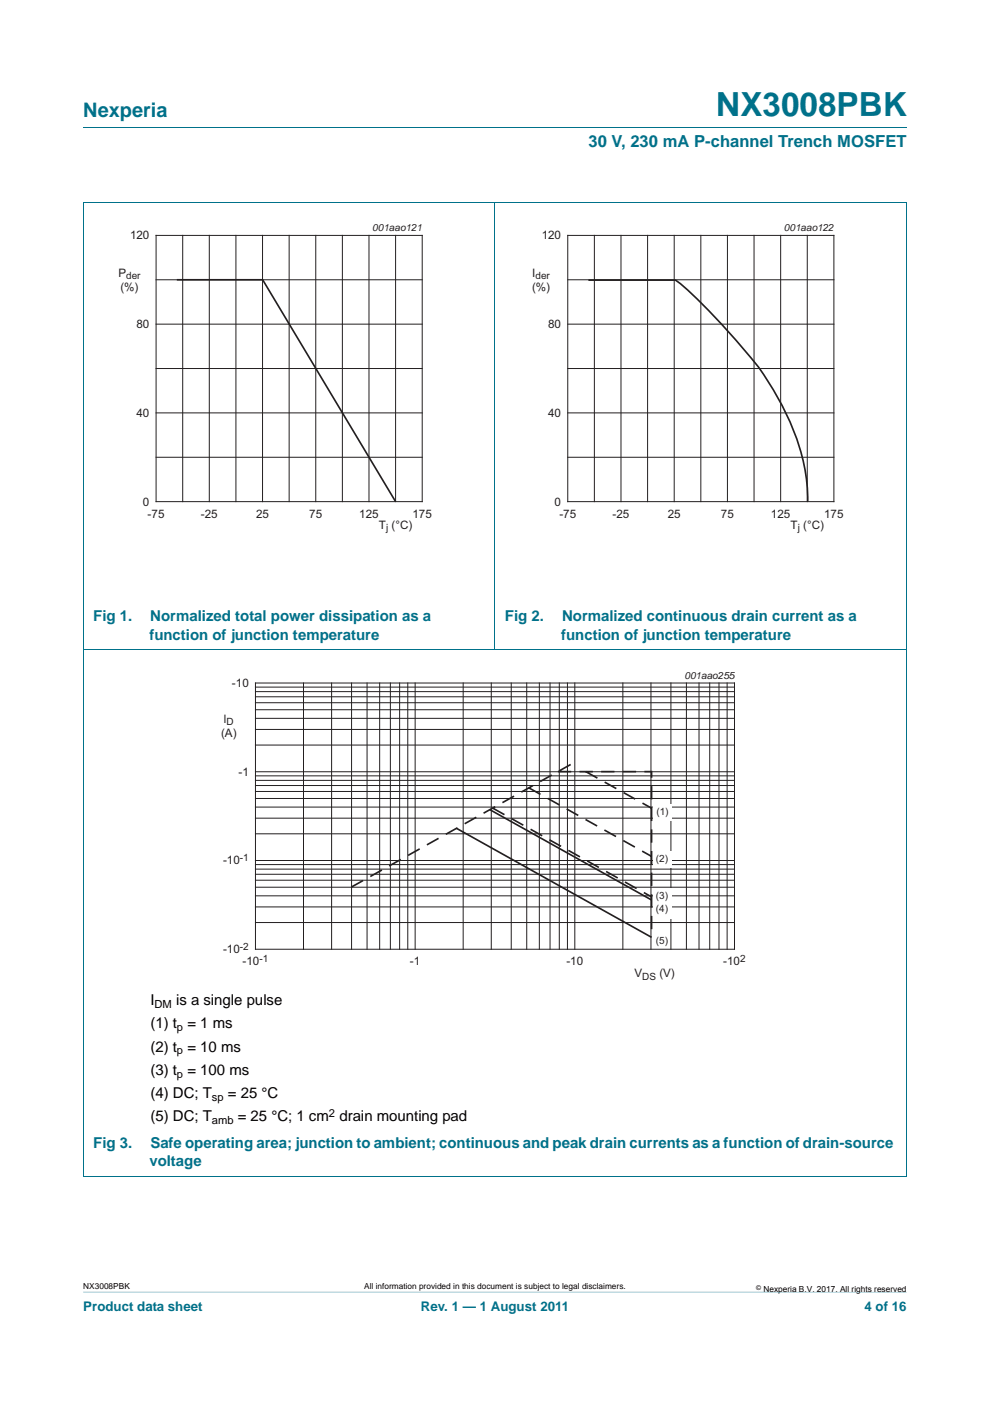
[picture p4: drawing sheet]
<svg xmlns="http://www.w3.org/2000/svg" width="210mm" height="297mm" viewBox="0 0 210 297" stroke-linecap="round" stroke-linejoin="round" font-family="sans-serif">
<defs><g id="words">
<text font-size="7" fill="#00718a" x="151.9" y="24.6">NX3008PBK</text>
<text font-size="4.2" fill="#00718a" x="17.7" y="24.9">Nexperia</text>
<text font-size="3.5" fill="#00718a" x="124.8" y="31.1">30 V, 230 mA P-channel Trench MOSFET</text>
<g font-size="3.2" fill="#00718a">
<text x="19.8" y="131.8">Fig 1.</text>
<text x="31.9" y="131.8">Normalized total power dissipation as a</text>
<text x="107.1" y="131.8">Fig 2.</text>
<text x="119.2" y="131.8">Normalized continuous drain current as a</text>
<text x="31.7" y="135.6">function of junction temperature</text>
<text x="119" y="135.6">function of junction temperature</text>
<text x="19.8" y="243.4">Fig 3.</text>
<text x="31.9" y="243.4">Safe operating area; junction to ambient; continuous and peak drain currents as a function of drain-source</text>
<text x="31.7" y="247.3">voltage</text>
</g>
<g font-size="3.2">
<text x="31.9" y="213.1">I</text>
<text x="37.3" y="213.1">is a single pulse</text>
<text x="31.9" y="218">(1) t = 1 ms</text>
<text x="31.9" y="222.9">(2) t = 10 ms</text>
<text x="31.9" y="227.9">(3) t = 100 ms</text>
<text x="31.9" y="232.8">(4) DC; T</text>
<text x="48.3" y="232.8">= 25 °C</text>
<text x="31.9" y="237.8">(5) DC; T</text>
<text x="50.4" y="237.8">= 25 °C; 1 cm</text>
<text x="72" y="237.8">drain mounting pad</text>
</g>
<g font-size="2.8" fill="#00718a">
<text x="17.7" y="277.9">Product data sheet</text>
<text x="89.3" y="277.9">Rev. 1 — 1 August 2011</text>
<text x="183.4" y="277.9">4 of 16</text>
</g>
<g font-size="2.5" fill="#231f20">
<text x="27.6" y="50.8">120</text>
<text x="114.9" y="50.8">120</text>
<text x="25.1" y="58.7">P</text>
<text x="112.9" y="58.7">I</text>
<text x="25.5" y="61.6">(%)</text>
<text x="112.9" y="61.6">(%)</text>
<text x="28.9" y="69.6">80</text>
<text x="116.3" y="69.6">80</text>
<text x="28.9" y="88.4">40</text>
<text x="116.3" y="88.4">40</text>
<text x="30.3" y="107.2">0</text>
<text x="117.6" y="107.2">0</text>
<text x="31.3" y="109.7">-75</text>
<text x="42.6" y="109.7">-25</text>
<text x="54.3" y="109.7">25</text>
<text x="65.6" y="109.7">75</text>
<text x="76.2" y="109.7">125</text>
<text x="80.4" y="112.1">T (°C)</text>
<text x="87.5" y="109.7">175</text>
<text x="118.6" y="109.7">-75</text>
<text x="129.9" y="109.7">-25</text>
<text x="141.6" y="109.7">25</text>
<text x="152.9" y="109.7">75</text>
<text x="163.5" y="109.7">125</text>
<text x="167.7" y="112.1">T (°C)</text>
<text x="174.8" y="109.7">175</text>
<text x="49.2" y="145.7">-10</text>
<text x="47.5" y="153.2">l</text>
<text x="46.9" y="156.2">(A)</text>
<text x="50.6" y="164.5">-1</text>
<text x="47.3" y="183.3">-10</text>
<text x="47.3" y="202.1">-10</text>
<text x="51.5" y="204.6">-10</text>
<text x="87" y="204.6">-1</text>
<text x="120.1" y="204.6">-10</text>
<text x="134.6" y="207.2">V</text>
<text x="139.8" y="207.2">(V)</text>
<text x="153.4" y="204.6">-10</text>
</g>
<g font-size="2.4">
<text x="32.8" y="213.6">DM</text>
<text x="37.5" y="218.6">p</text>
<text x="37.5" y="223.5">p</text>
<text x="37.5" y="228.5">p</text>
<text x="44.9" y="233.4">sp</text>
<text x="44.9" y="238.3">amb</text>
<text x="69.8" y="236.8">2</text>
</g>
<g font-size="2.1" fill="#231f20">
<text x="79" y="49.1">001aao121</text>
<text x="166.3" y="49.1">001aao122</text>
<text x="26.8" y="59.2">der</text>
<text x="113.6" y="59.2">der</text>
<text x="81.9" y="112.6">j</text>
<text x="169.2" y="112.6">j</text>
<text x="145.2" y="144">001aao255</text>
<text x="48" y="153.7">D</text>
<text x="139.2" y="172.8">(1)</text>
<text x="50.9" y="182.5">-1</text>
<text x="139.1" y="182.8">(2)</text>
<text x="139.1" y="190.6">(3)</text>
<text x="139.1" y="193.3">(4)</text>
<text x="50.9" y="201.4">-2</text>
<text x="55" y="203.9">-1</text>
<text x="139.1" y="200.1">(5)</text>
<text x="157" y="203.9">2</text>
<text x="136.2" y="207.7">DS</text>
</g>
<g font-size="1.8">
<text x="17.7" y="273.3">NX3008PBK</text>
<text x="77.3" y="273.3">All information provided in this document is subject to legal disclaimers.</text>
<text x="161.9" y="273.9">Nexperia B.V. 2017. All rights reserved</text>
</g>
<text font-size="1.4" x="160.4" y="273.4">©</text>
</g></defs>
<path d="M17.7 273.9l174.6 .1z" fill="#00718a"/>
<path d="M17.7 27h174.6M17.6 42.9h174.7M17.7 42.9v206.5M105 42.8v95M192.3 42.9v206.5M17.6 137.8h174.7M17.6 249.4h174.7" fill="none" stroke="#00718a" stroke-width=".21"/>
<g fill="none" stroke="#231f20" stroke-width=".21">
<path d="M33.1 49.9h56.5v56.5h-56.5zM33.1 59.3h56.5M38.8 49.9v56.5M44.4 49.9v56.5M50 49.9v56.5M55.7 49.9v56.5M61.3 49.9v56.5M67 49.9v56.5M72.6 49.9v56.5M78.3 49.9v56.5M83.9 49.9v56.5M120.4 49.9h56.5v56.5h-56.5z"/>
<path d="M120.4 59.3h56.5M126.1 49.9v56.5M131.7 49.9v56.5M137.4 49.9v56.5M143 49.9v56.5M148.6 49.9v56.5M154.3 49.9v56.5M159.9 49.9v56.5M165.6 49.9v56.5M171.2 49.9v56.5M33.1 68.7h56.5M33.1 78.1h56.5"/>
<path d="M120.4 68.7h56.5M120.4 78.1h56.5M33.1 87.5h56.5M33.1 96.9h56.5M120.4 87.5h56.5M120.4 96.9h56.5M54.2 158h101.6M54.2 154.7h101.6M54.2 152.3h101.6M54.2 150.5h101.6M54.2 149h101.6M54.2 147.7h101.6"/>
<path d="M54.2 146.6h101.6M54.2 145.7h101.6M54.2 144.8h101.6v56.5h-101.6zM64.4 144.8v56.5M70.3 144.8v56.5M74.6 144.8v56.5M77.9 144.8v56.5M80.5 144.8v56.5M82.8 144.8v56.5M84.8 144.8v56.5M86.5 144.8v56.5M88.1 144.8v56.5"/>
<path d="M98.2 144.8v56.5M104.2 144.8v56.5M108.4 144.8v56.5M111.7 144.8v56.5M114.4 144.8v56.5M116.7 144.8v56.5M118.6 144.8v56.5M120.4 144.8v56.5M121.9 144.8v56.5M132.1 144.8v56.5M138.1 144.8v56.5M142.3 144.8v56.5"/>
<path d="M145.6 144.8v56.5M148.3 144.8v56.5M150.5 144.8v56.5M152.5 144.8v56.5M154.2 144.8v56.5M54.2 176.8h101.6M54.2 173.5h101.6M54.2 171.1h101.6M54.2 169.3h101.6M54.2 167.8h101.6M54.2 166.5h101.6M54.2 165.5h101.6"/>
<path d="M54.2 164.5h101.6M54.2 163.6h101.6M54.2 195.6h101.6M54.2 192.3h101.6M54.2 189.9h101.6M54.2 188.1h101.6M54.2 186.6h101.6M54.2 185.4h101.6M54.2 184.3h101.6M54.2 183.3h101.6M54.2 182.4h101.6"/>
</g>
<path d="M20.4 47.1h81.9v66.3h-81.9zM107.7 47.1h81.9v66.3h-81.9zM41.5 142h127v66.3h-127z" fill="none" stroke="#fff" stroke-width=".21"/>
<path d="M37.5 59.3h18.2l28.2 47.1M124.8 59.4h16.9a2.49 2.49 0 0 1 2.6 .8 133.4 133.4 0 0 1 17.6 19.1 51.8 51.8 0 0 1 9.3 23.4l.1 3.7" fill="none" stroke="#231f20" stroke-width=".35"/>
<g fill="#fff">
<path d="M138.7 170.5h3.8v3.4h-3.8z"/>
<path d="M138.6 180.6h3.8v3.4h-3.8z"/>
<path d="M138.6 188.5h3.8v3.4h-3.8z"/>
<path d="M138.6 191.3h3.8v3.4h-3.8z"/>
</g>
<path d="M104.5 171.4l33.7 18.8M112.2 167l26 14.6M118.3 163.6h19.9v35.1M124.2 163.6l14 7.8M74.5 188.1l46.6-26.1" fill="none" stroke="#231f20" stroke-width=".35" stroke-dasharray="2.8 1.8" stroke-linecap="butt"/>
<path d="M96.8 175.6l41.4 23.1M103.9 171.7l34.3 19.1" fill="none" stroke="#231f20" stroke-width=".35"/>
<use href="#words"/>
</svg>
